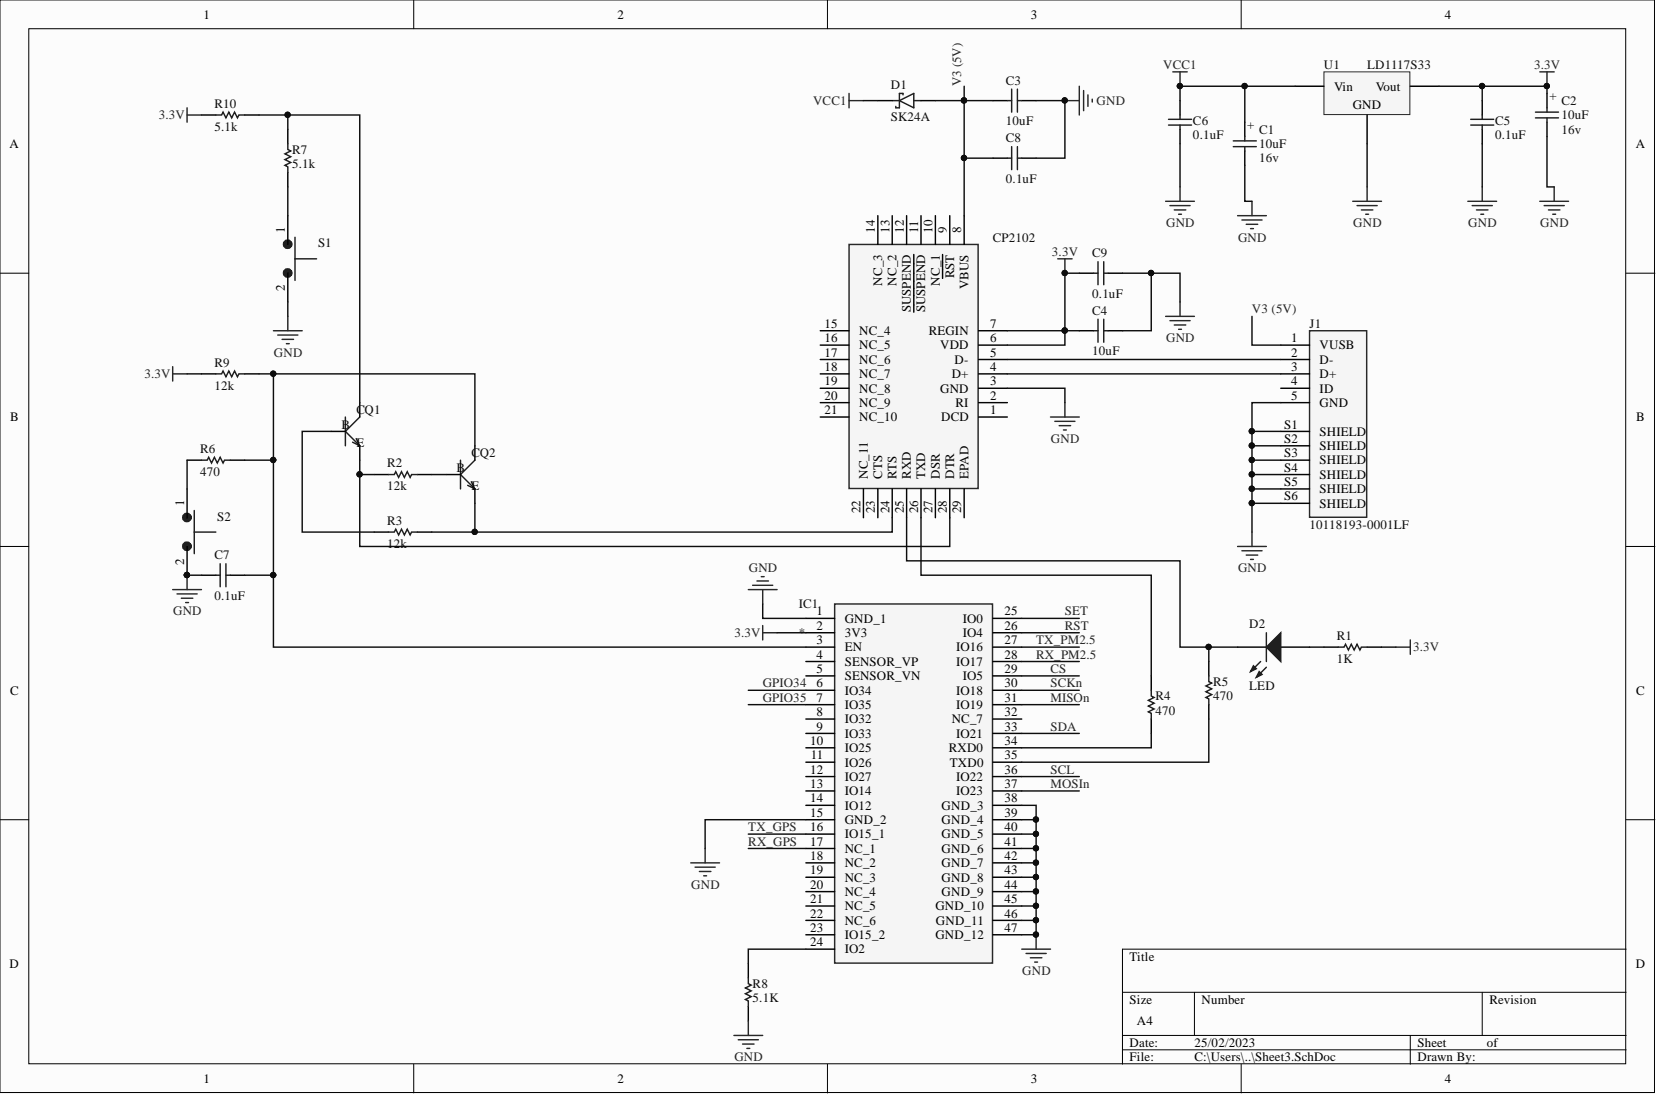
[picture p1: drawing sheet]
<svg xmlns="http://www.w3.org/2000/svg" width="292mm" height="193mm" viewBox="0 0 292 193" stroke-linecap="round" stroke-linejoin="round" font-family="sans-serif">
<defs><g id="words">
<g font-size="2.3">
<text x="35.9" y="3.3">1</text>
<text x="108.9" y="3.3">2</text>
<text x="181.8" y="3.3">3</text>
<text x="254.8" y="3.3">4</text>
<text x="235.3" y="16">Vin</text>
<text x="242.7" y="16">Vout</text>
<text x="238.6" y="19.3">GND</text>
<text x="1.7" y="26.1">A</text>
<text x="288.5" y="26.1">A</text>
<text x="50.3" y="41.1" transform="rotate(-90 50.3 41.1)">1</text>
<text x="154.3" y="41.1" transform="rotate(-90 154.3 41.1)">14</text>
<text x="156.9" y="41.1" transform="rotate(-90 156.9 41.1)">13</text>
<text x="159.4" y="41.1" transform="rotate(-90 159.4 41.1)">12</text>
<text x="161.9" y="41.1" transform="rotate(-90 161.9 41.1)">11</text>
<text x="164.5" y="41.1" transform="rotate(-90 164.5 41.1)">10</text>
<text x="167" y="41.1" transform="rotate(-90 167 41.1)">9</text>
<text x="169.6" y="41.1" transform="rotate(-90 169.6 41.1)">8</text>
<text x="50.3" y="51.4" transform="rotate(-90 50.3 51.4)">2</text>
<text x="155.6" y="50.4" transform="rotate(-90 155.6 50.4)">NC_3</text>
<text x="158.1" y="50.4" transform="rotate(-90 158.1 50.4)">NC_2</text>
<text x="165.8" y="50.4" transform="rotate(-90 165.8 50.4)">NC_1</text>
<text x="168.3" y="49.1" transform="rotate(-90 168.3 49.1)">RST</text>
<text x="170.8" y="51" transform="rotate(-90 170.8 51)">VBUS</text>
<text x="145.4" y="57.8">15</text>
<text x="151.5" y="59.1">NC_4</text>
<text x="160.7" y="55" transform="rotate(-90 160.7 55)">SUSPEND</text>
<text x="163.2" y="55" transform="rotate(-90 163.2 55)">SUSPEND</text>
<text x="163.8" y="59.1">REGIN</text>
<text x="174.6" y="57.8">7</text>
<text x="145.4" y="65.4">18</text>
<text x="145.4" y="62.9">17</text>
<text x="145.4" y="60.4">16</text>
<text x="151.5" y="64.2">NC_6</text>
<text x="151.5" y="61.6">NC_5</text>
<text x="165.8" y="61.6">VDD</text>
<text x="168.4" y="64.2">D-</text>
<text x="174.6" y="65.4">4</text>
<text x="174.6" y="62.9">5</text>
<text x="174.6" y="60.4">6</text>
<text x="227.8" y="60.4">1</text>
<text x="227.8" y="62.9">2</text>
<text x="227.8" y="65.4">3</text>
<text x="232.8" y="61.6">VUSB</text>
<text x="232.8" y="64.2">D-</text>
<text x="145.4" y="70.5">20</text>
<text x="145.4" y="68">19</text>
<text x="151.5" y="71.8">NC_9</text>
<text x="151.5" y="69.2">NC_8</text>
<text x="151.5" y="66.7">NC_7</text>
<text x="165.8" y="69.2">GND</text>
<text x="167.9" y="66.7">D+</text>
<text x="168.5" y="71.8">RI</text>
<text x="174.6" y="70.5">2</text>
<text x="174.6" y="68">3</text>
<text x="227.8" y="68">4</text>
<text x="227.8" y="70.5">5</text>
<text x="232.8" y="66.7">D+</text>
<text x="232.8" y="69.2">ID</text>
<text x="232.8" y="71.8">GND</text>
<text x="1.8" y="74.3">B</text>
<text x="145.4" y="73.1">21</text>
<text x="151.5" y="74.3">NC_10</text>
<text x="166" y="74.3">DCD</text>
<text x="174.6" y="73.1">1</text>
<text x="226.5" y="75.6">S1</text>
<text x="232.8" y="76.9">SHIELD</text>
<text x="288.6" y="74.3">B</text>
<text x="226.5" y="78.1">S2</text>
<text x="226.5" y="80.7">S3</text>
<text x="226.5" y="83.2">S4</text>
<text x="232.8" y="79.4">SHIELD</text>
<text x="232.8" y="81.9">SHIELD</text>
<text x="32.5" y="89.3" transform="rotate(-90 32.5 89.3)">1</text>
<text x="153.1" y="84.5" transform="rotate(-90 153.1 84.5)">NC_11</text>
<text x="155.6" y="84.5" transform="rotate(-90 155.6 84.5)">CTS</text>
<text x="158.1" y="84.5" transform="rotate(-90 158.1 84.5)">RTS</text>
<text x="160.7" y="84.5" transform="rotate(-90 160.7 84.5)">RXD</text>
<text x="163.2" y="84.5" transform="rotate(-90 163.2 84.5)">TXD</text>
<text x="165.8" y="84.5" transform="rotate(-90 165.8 84.5)">DSR</text>
<text x="168.3" y="84.5" transform="rotate(-90 168.3 84.5)">DTR</text>
<text x="170.8" y="84.5" transform="rotate(-90 170.8 84.5)">EPAD</text>
<text x="226.5" y="85.7">S5</text>
<text x="226.5" y="88.3">S6</text>
<text x="232.8" y="84.5">SHIELD</text>
<text x="232.8" y="87">SHIELD</text>
<text x="232.8" y="89.5">SHIELD</text>
<text x="151.8" y="90.6" transform="rotate(-90 151.8 90.6)">22</text>
<text x="154.3" y="90.6" transform="rotate(-90 154.3 90.6)">23</text>
<text x="156.9" y="90.6" transform="rotate(-90 156.9 90.6)">24</text>
<text x="159.4" y="90.6" transform="rotate(-90 159.4 90.6)">25</text>
<text x="161.9" y="90.6" transform="rotate(-90 161.9 90.6)">26</text>
<text x="164.5" y="90.6" transform="rotate(-90 164.5 90.6)">27</text>
<text x="167" y="90.6" transform="rotate(-90 167 90.6)">28</text>
<text x="169.6" y="90.6" transform="rotate(-90 169.6 90.6)">29</text>
<text x="32.5" y="99.6" transform="rotate(-90 32.5 99.6)">2</text>
<text x="144" y="108.6">1</text>
<text x="144" y="111.1">2</text>
<text x="144" y="113.6">3</text>
<text x="149" y="109.8">GND_1</text>
<text x="149" y="112.4">3V3</text>
<text x="169.8" y="109.8">IO0</text>
<text x="169.8" y="112.4">IO4</text>
<text x="177.2" y="108.6">25</text>
<text x="177.2" y="111.1">26</text>
<text x="177.2" y="113.6">27</text>
<text x="144" y="116.2">4</text>
<text x="144" y="118.7">5</text>
<text x="149" y="114.9">EN</text>
<text x="149" y="117.4">SENSOR_VP</text>
<text x="149" y="120">SENSOR_VN</text>
<text x="168.6" y="114.9">IO16</text>
<text x="168.6" y="117.4">IO17</text>
<text x="169.8" y="120">IO5</text>
<text x="177.2" y="116.2">28</text>
<text x="177.2" y="118.7">29</text>
<text x="1.8" y="122.5">C</text>
<text x="144" y="121.3">6</text>
<text x="144" y="123.8">7</text>
<text x="149" y="122.5">IO34</text>
<text x="149" y="125.1">IO35</text>
<text x="168.6" y="122.5">IO18</text>
<text x="168.6" y="125.1">IO19</text>
<text x="177.2" y="121.3">30</text>
<text x="177.2" y="123.8">31</text>
<text x="288.6" y="122.5">C</text>
<text x="142.9" y="131.4">10</text>
<text x="144" y="126.3">8</text>
<text x="144" y="128.9">9</text>
<text x="149" y="127.6">IO32</text>
<text x="149" y="130.1">IO33</text>
<text x="167.9" y="127.6">NC_7</text>
<text x="168.6" y="130.1">IO21</text>
<text x="177.2" y="126.3">32</text>
<text x="177.2" y="128.9">33</text>
<text x="177.2" y="131.4">34</text>
<text x="142.9" y="136.5">12</text>
<text x="143" y="133.9">11</text>
<text x="149" y="132.7">IO25</text>
<text x="149" y="135.2">IO26</text>
<text x="149" y="137.7">IO27</text>
<text x="167.4" y="132.7">RXD0</text>
<text x="167.5" y="135.2">TXD0</text>
<text x="168.6" y="137.7">IO22</text>
<text x="177.2" y="133.9">35</text>
<text x="177.2" y="136.5">36</text>
<text x="142.9" y="139">13</text>
<text x="142.9" y="141.5">14</text>
<text x="149" y="140.3">IO14</text>
<text x="149" y="142.8">IO12</text>
<text x="166.1" y="142.8">GND_3</text>
<text x="168.6" y="140.3">IO23</text>
<text x="177.2" y="139">37</text>
<text x="177.2" y="141.5">38</text>
<text x="142.9" y="144.1">15</text>
<text x="142.9" y="146.6">16</text>
<text x="142.9" y="149.2">17</text>
<text x="149" y="145.3">GND_2</text>
<text x="149" y="147.9">IO15_1</text>
<text x="166.1" y="145.3">GND_4</text>
<text x="166.1" y="147.9">GND_5</text>
<text x="177.2" y="144.1">39</text>
<text x="177.2" y="146.6">40</text>
<text x="177.2" y="149.2">41</text>
<text x="142.9" y="151.7">18</text>
<text x="142.9" y="154.2">19</text>
<text x="149" y="150.4">NC_1</text>
<text x="149" y="153">NC_2</text>
<text x="149" y="155.5">NC_3</text>
<text x="166.1" y="150.4">GND_6</text>
<text x="166.1" y="153">GND_7</text>
<text x="166.1" y="155.5">GND_8</text>
<text x="177.2" y="151.7">42</text>
<text x="177.2" y="154.2">43</text>
<text x="142.9" y="156.8">20</text>
<text x="142.9" y="159.3">21</text>
<text x="142.9" y="161.8">22</text>
<text x="149" y="158">NC_4</text>
<text x="149" y="160.6">NC_5</text>
<text x="165" y="160.6">GND_10</text>
<text x="166.1" y="158">GND_9</text>
<text x="177.2" y="156.8">44</text>
<text x="177.2" y="159.3">45</text>
<text x="177.2" y="161.8">46</text>
<text x="142.9" y="164.4">23</text>
<text x="142.9" y="166.9">24</text>
<text x="149" y="163.1">NC_6</text>
<text x="149" y="165.6">IO15_2</text>
<text x="165" y="165.6">GND_12</text>
<text x="165.1" y="163.1">GND_11</text>
<text x="177.2" y="164.4">47</text>
<text x="1.7" y="170.7">D</text>
<text x="149" y="168.2">IO2</text>
<text x="199.3" y="169.4">Title</text>
<text x="288.5" y="170.7">D</text>
<text x="199.3" y="177.1">Size</text>
<text x="212" y="177.1">Number</text>
<text x="262.7" y="177.1">Revision</text>
<text x="199.3" y="184.7">Date:</text>
<text x="200.5" y="180.9">A4</text>
<text x="210.7" y="184.7">25/02/2023</text>
<text x="250" y="184.7">Sheet</text>
<text x="262.3" y="184.7">of</text>
<text x="35.9" y="191">1</text>
<text x="108.9" y="191">2</text>
<text x="181.8" y="191">3</text>
<text x="199.3" y="187.2">File:</text>
<text x="210.7" y="187.2">C:\Users\..\Sheet3.SchDoc</text>
<text x="250" y="187.2">Drawn By:</text>
<text x="254.8" y="191">4</text>
</g>
<g font-size="2.3" fill="#0e0e0e">
<text x="157.1" y="15.7">D1</text>
<text x="177.4" y="15">C3</text>
<text x="233.5" y="12.2">U1</text>
<text x="241.1" y="12.2">LD1117S33</text>
<text x="273.4" y="16.5" transform="rotate(90 273.4 16.5)">+</text>
<text x="37.8" y="23.1">5.1k</text>
<text x="37.8" y="19">R10</text>
<text x="157.1" y="21.3">SK24A</text>
<text x="177.4" y="22.1">10uF</text>
<text x="210.4" y="22.1">C6</text>
<text x="220.1" y="21.6" transform="rotate(90 220.1 21.6)">+</text>
<text x="222.1" y="23.6">C1</text>
<text x="263.7" y="22.1">C5</text>
<text x="275.4" y="21">10uF</text>
<text x="275.4" y="23.6">16v</text>
<text x="275.4" y="18.5">C2</text>
<text x="51.5" y="29.7">5.1k</text>
<text x="51.5" y="27.1">R7</text>
<text x="177.4" y="25.1">C8</text>
<text x="210.4" y="24.6">0.1uF</text>
<text x="222.1" y="26.1">10uF</text>
<text x="222.1" y="28.7">16v</text>
<text x="263.7" y="24.6">0.1uF</text>
<text x="177.4" y="32.2">0.1uF</text>
<text x="56.1" y="43.6">S1</text>
<text x="175.1" y="42.6">CP2102</text>
<text x="192.7" y="45.4">C9</text>
<text x="192.7" y="52.5">0.1uF</text>
<text x="192.7" y="55.5">C4</text>
<text x="231" y="57.8">J1</text>
<text x="37.8" y="64.7">R9</text>
<text x="192.7" y="62.7">10uF</text>
<text x="37.8" y="68.7">12k</text>
<text x="60.2" y="75.6">B</text>
<text x="62.9" y="73.1">CQ1</text>
<text x="35.3" y="84">470</text>
<text x="35.3" y="79.9">R6</text>
<text x="62.9" y="78.8">E</text>
<text x="68.3" y="82.4">R2</text>
<text x="80.6" y="83.2">B</text>
<text x="83.2" y="80.7">CQ2</text>
<text x="68.3" y="86.5">12k</text>
<text x="83.2" y="86.4">E</text>
<text x="38.3" y="91.8">S2</text>
<text x="68.3" y="92.6">R3</text>
<text x="231" y="93.3">10118193-0001LF</text>
<text x="37.8" y="98.7">C7</text>
<text x="68.3" y="96.6">12k</text>
<text x="37.8" y="105.8">0.1uF</text>
<text x="140.9" y="107.3">IC1</text>
<text x="140.9" y="112.4">*</text>
<text x="220.3" y="110.8">D2</text>
<text x="235.8" y="112.9">R1</text>
<text x="235.8" y="116.9">1K</text>
<text x="203.8" y="123.5">R4</text>
<text x="214" y="123.5">470</text>
<text x="214" y="121">R5</text>
<text x="220.3" y="121.8">LED</text>
<text x="203.8" y="126.1">470</text>
<text x="132.8" y="176.8">5.1K</text>
<text x="132.8" y="174.3">R8</text>
</g>
<g font-size="2.3" fill="#262626">
<text x="169.6" y="15.2" transform="rotate(-90 169.6 15.2)">V3 (5V)</text>
<text x="205.2" y="12.2">VCC1</text>
<text x="270.6" y="12.2">3.3V</text>
<text x="28" y="21">3.3V</text>
<text x="143.4" y="18.5">VCC1</text>
<text x="193.4" y="18.5">GND</text>
<text x="205.7" y="40.1">GND</text>
<text x="238.7" y="40.1">GND</text>
<text x="259" y="40.1">GND</text>
<text x="271.7" y="40.1">GND</text>
<text x="185.6" y="45.1">3.3V</text>
<text x="218.4" y="42.6">GND</text>
<text x="220.8" y="55.3">V3 (5V)</text>
<text x="48.3" y="62.9">GND</text>
<text x="205.7" y="60.4">GND</text>
<text x="25.5" y="66.7">3.3V</text>
<text x="185.4" y="78.1">GND</text>
<text x="132.1" y="101">GND</text>
<text x="218.4" y="101">GND</text>
<text x="30.5" y="108.6">GND</text>
<text x="129.5" y="112.4">3.3V</text>
<text x="182.8" y="113.6">TX_PM2.5</text>
<text x="187.8" y="111.1">RST</text>
<text x="187.8" y="108.6">SET</text>
<text x="182.8" y="116.2">RX_PM2.5</text>
<text x="185.3" y="118.7">CS</text>
<text x="249.3" y="114.9">3.3V</text>
<text x="134.5" y="121.3">GPIO34</text>
<text x="134.5" y="123.8">GPIO35</text>
<text x="185.3" y="121.3">SCKn</text>
<text x="185.3" y="123.8">MISOn</text>
<text x="185.3" y="128.9">SDA</text>
<text x="185.3" y="136.5">SCL</text>
<text x="185.3" y="139">MOSIn</text>
<text x="132" y="146.6">TX_GPS</text>
<text x="132" y="149.2">RX_GPS</text>
<text x="121.9" y="156.8">GND</text>
<text x="180.3" y="172">GND</text>
<text x="129.5" y="187.2">GND</text>
</g>
</g></defs>
<g fill="#fcfcfc" stroke="#000" stroke-width=".18">
<path d="M0 0h291.8v192.7h-291.8z"/>
<path d="M5.1 5.1h281.7v182.5h-281.7z"/>
</g>
<g fill="none" stroke="#000" stroke-width=".18">
<path d="M73 0v5.1M146 0v5.1M218.9 0v5.1M0 48.2h5.1M286.8 48.2h5.1M0 96.4h5.1M286.8 96.4h5.1M0 144.6h5.1M286.8 144.6h5.1M198 175h88.8M210.7 175v7.6M261.4 175v7.6"/>
<path d="M286.8 167.4h-88.8v20.3M73 187.7v5.1M146 187.7v5.1M198 182.6h88.8M198 185.2h88.8M218.9 187.7v5.1M248.8 182.6v5.1"/>
</g>
<path d="M149.8 43.1h22.7v43.1h-22.7z" fill="#f5f5f5" stroke="#262626" stroke-width=".25"/>
<g fill="none" stroke="#000" stroke-width=".25">
<path d="M154.8 17.7h2.6M162.5 17.7h2.5M175.1 17.7h2.6M180.2 17.7h2.6M154.8 38v5.1M157.4 38v5.1M159.9 38v5.1M162.5 38v5.1M165 38v5.1M167.5 38v5.1M170.1 38v5.1M175.1 27.9h2.6"/>
<path d="M180.2 27.9h2.6M144.7 58.3h5.1M161.2 44.9v10.2M166.3 44.9v4.2M172.6 58.3h5.1M190.4 58.3h2.5M190.4 48.2h2.5M195.5 58.3h2.5M195.5 48.2h2.5M144.7 73.6h5.1M144.7 71h5.1M144.7 68.5h5.1"/>
<path d="M144.7 65.9h5.1M144.7 63.4h5.1M144.7 60.9h5.1M172.6 73.6h5.1M172.6 71h5.1M172.6 68.5h5.1M172.6 65.9h5.1M172.6 63.4h5.1M172.6 60.9h5.1M152.3 86.2v5.1M154.8 86.2v5.1M157.4 86.2v5.1"/>
<path d="M159.9 86.2v5.1M162.5 86.2v5.1M165 86.2v5.1M167.5 86.2v5.1M170.1 86.2v5.1"/>
</g>
<g fill="none" stroke="#1c1c1c" stroke-width=".25">
<path d="M157.4 17.7h1.2M158.6 17.7l2.6-1.2v2.5zM159.3 16.7v-.2h-.7v2.5h-.6v-.2M161.2 17.7h1.3M177.7 17.7h.7M178.4 15.7v4.1M179.5 15.7v4.1M179.5 17.7h.7M177.7 27.9h.7M178.4 25.9v4M179.5 25.9v4M179.5 27.9h.7"/>
<path d="M192.9 48.2h.8M192.9 58.3h.8M193.7 46.2v4M193.7 56.3v4.1M194.7 46.2v4M194.7 56.3v4.1M194.7 48.2h.8M194.7 58.3h.8"/>
</g>
<g fill="none" stroke="#262626" stroke-width=".25">
<path d="M149.8 16.5v2.5M149.8 17.7h2.5M187.8 17.7h2.6M190.4 15.2v5.1M191.1 16v3.5M191.9 16.7v2.1M192.7 17.5v.5M186.6 45.7h2.5M187.8 45.7v2.5M205.6 55.8h5.1M206.4 56.6h3.5M207.1 57.3h2.1"/>
<path d="M207.9 58.1h.5M208.1 53.3v2.5"/>
</g>
<g fill="#0e0e0e" stroke="#0e0e0e" stroke-width=".18">
<circle cx="187.8" cy="17.7" r=".47"/>
<circle cx="187.8" cy="48.2" r=".47"/>
</g>
<path d="M231 58.3h10.1v32.9h-10.1z" fill="#f5f5f5" stroke="#262626" stroke-width=".25"/>
<path d="M225.9 60.9h5.1M225.9 63.4h5.1M225.9 65.9h5.1M225.9 68.5h5.1M225.9 71h5.1M225.9 76.1h5.1M225.9 78.6h5.1M225.9 81.2h5.1M225.9 83.7h5.1M225.9 86.2h5.1M225.9 88.8h5.1" fill="none" stroke="#000" stroke-width=".25"/>
<path d="M185.3 73.6h5.1M186.1 74.3h3.5M186.8 75.1h2.1M187.6 75.8h.5M187.8 71v2.6M218.3 96.4h5.1M219.1 97.2h3.5M219.8 97.9h2.1M220.6 98.7h.5M220.8 93.9v2.5" fill="none" stroke="#262626" stroke-width=".25"/>
<path d="M233.5 12.7h15.2v7.5h-15.2z" fill="#f5f5f5" stroke="#262626" stroke-width=".18"/>
<path d="M208.1 17.7v2.6M228.5 15.2h5M248.8 15.2h5M261.4 17.7v2.6M272.9 16.5v2.5M208.1 22.8v2.6M219.6 21.6v2.5M219.6 26.6v2.6M241.1 20.3v5.1M261.4 22.8v2.6M272.9 21.6v2.5" fill="none" stroke="#000" stroke-width=".25"/>
<g fill="none" stroke="#1c1c1c" stroke-width=".25">
<path d="M270.8 19.8h4.1M272.9 19v.8M206.1 21h4.1M206.1 22.1h4.1M208.1 20.3v.7M208.1 22.1v.7M217.5 25.9h4.1M217.5 24.9h4.1M219.6 24.1v.8M219.6 25.9v.7M259.4 21h4.1M259.4 22.1h4.1"/>
<path d="M261.4 20.3v.7M261.4 22.1v.7M270.8 20.8h4.1M272.9 20.8v.8"/>
</g>
<g fill="none" stroke="#262626" stroke-width=".25">
<path d="M206.9 12.7h2.5M208.1 12.7v2.5M271.6 12.7h2.5M272.9 12.7v2.5M205.6 35.5h5.1M206.4 36.3h3.5M207.1 37h2.1M207.9 37.8h.5M208.1 33v2.5M218.3 38h5.1M219.1 38.8h3.5M219.8 39.6h2.1"/>
<path d="M220.8 35.5v2.5M238.6 35.5h5.1M239.4 36.3h3.5M240.1 37h2.1M240.9 37.8h.5M241.1 33v2.5M258.9 35.5h5.1M259.7 36.3h3.5M260.4 37h2.1M261.2 37.8h.5M261.4 33v2.5M271.6 35.5h5.1"/>
<path d="M272.4 36.3h3.5M273.1 37h2.1M273.9 37.8h.5M274.1 33v2.5M220.6 40.3h.5"/>
</g>
<g fill="#0e0e0e" stroke="#0e0e0e" stroke-width=".18">
<circle cx="208.1" cy="15.2" r=".47"/>
<circle cx="272.8" cy="15.2" r=".47"/>
</g>
<path d="M147.2 106.5h27.9v63.4h-27.9z" fill="#f5f5f5" stroke="#262626" stroke-width=".25"/>
<g fill="none" stroke="#000" stroke-width=".25">
<path d="M35.5 20.3h2.6M43.2 20.3h2.5M50.8 22.8v2.6M50.8 30.4v2.6M50.8 38v5.1M50.8 48.2v5.1M35.5 65.9h2.6M43.2 65.9h2.5M58.4 76.1h2.5M63.5 71v2.6M63.5 78.6v2.6M83.8 78.6v2.6"/>
<path d="M33 81.2h2.5M33 86.2v5.1M33 96.4v5.1M40.6 81.2h2.6M66 83.7h2.5M66 93.9h2.5M73.6 83.7h2.6M73.6 93.9h2.6M78.7 83.7h2.5M83.8 86.2v2.6M35.5 101.5h2.6M40.6 101.5h2.6"/>
<path d="M142.1 109.1h5.1M142.1 111.6h5.1M142.1 114.1h5.1M142.1 116.7h5.1M142.1 119.2h5.1M175.1 109.1h5.1M175.1 111.6h5.1M175.1 114.1h5.1M175.1 116.7h5.1M175.1 119.2h5.1M218.3 114.1h5.1M225.9 114.1h5.1"/>
<path d="M233.5 114.1h2.6M241.1 114.1h2.6M142.1 121.8h5.1M142.1 124.3h5.1M142.1 126.8h5.1M142.1 129.4h5.1M142.1 131.9h5.1M142.1 134.4h5.1M142.1 137h5.1M142.1 139.5h5.1M175.1 121.8h5.1M175.1 124.3h5.1"/>
<path d="M175.1 126.8h5.1M175.1 129.4h5.1M175.1 131.9h5.1M175.1 134.4h5.1M175.1 137h5.1M175.1 139.5h5.1M142.1 142.1h5.1M142.1 144.6h5.1M142.1 147.1h5.1M142.1 149.7h5.1M142.1 152.2h5.1M142.1 154.7h5.1"/>
<path d="M142.1 157.3h5.1M142.1 159.8h5.1M175.1 142.1h5.1M175.1 144.6h5.1M175.1 147.1h5.1M175.1 149.7h5.1M175.1 152.2h5.1M175.1 154.7h5.1M175.1 157.3h5.1M175.1 159.8h5.1M142.1 162.3h5.1M142.1 164.9h5.1"/>
<path d="M142.1 167.4h5.1M175.1 162.3h5.1M175.1 164.9h5.1"/>
</g>
<g fill="none" stroke="#1c1c1c" stroke-width=".25">
<path d="M38.1 20.3h1l.2-.5 .6 1 .5-1 .5 1 .5-1 .5 1 .2-.5h1.1M50.8 25.4v1l.5 .2-1 .5 1 .5-1 .5 1 .6-1 .5 .5 .2v1M52 41.8v7.7M52 45.7h3.8M38.1 65.9h1l.2-.5 .6 1.1 .5-1.1 .5 1.1 .5-1.1 .5 1.1 .2-.6h1.1M60.9 73.6v5M62.2 78l1.3 .6M62.8 77.4l.7 1.2M63.5 73.6l-2.6 2.5 2.6 2.5M34.3 90v7.7M34.3 93.9h3.8M35.5 81.2h1.1l.2-.5 .5 1 .5-1 .5 1 .5-1 .5 1 .3-.5h1"/>
<path d="M38.8 99.4v4.1M39.9 99.4v4.1M68.5 83.7h1.1l.2-.5 .5 1 .5-1 .5 1 .5-1 .5 1 .3-.5h1M68.5 93.9h1.1l.2-.6 .5 1.1 .5-1.1 .5 1.1 .5-1.1 .5 1.1 .3-.5h1M81.2 81.2v5M82.5 85.6l1.3 .6M83.1 85l.7 1.2M83.8 81.2l-2.6 2.5 2.6 2.5M38.1 101.5h.7M39.9 101.5h.7M236.1 114.1h1l.2-.5 .5 1.1 .6-1.1 .5 1.1 .5-1.1 .5 1.1 .2-.6h1"/>
</g>
<g fill="none" stroke="#1c1c1c" stroke-width="1.3">
<circle cx="50.7" cy="43.1" r=".22"/>
<circle cx="50.7" cy="48.2" r=".22"/>
<circle cx="33" cy="91.3" r=".22"/>
<circle cx="33" cy="96.4" r=".22"/>
</g>
<g fill="none" stroke="#262626" stroke-width=".25">
<path d="M33 19v2.6M33 20.3h2.5M48.2 58.3h5.1M49 59.1h3.5M49.8 59.9h2M50.8 55.8v2.5M30.5 64.7v2.5M30.5 65.9h2.5M50.5 60.6h.5M30.5 104h5M31.2 104.8h3.6M32 105.5h2"/>
<path d="M32.7 106.3h.6M33 101.5v2.5M132 104h5.1M132.8 103.2h3.5M133.5 102.5h2M134.3 101.7h.5M134.5 104v2.5M134.5 110.3v2.6M134.5 111.6h2.6M246.2 114.1h2.6M248.8 112.9v2.5M121.8 152.2h5.1"/>
<path d="M122.6 153h3.6M123.4 153.7h2M124.1 154.5h.5M124.4 149.7v2.5M180.2 167.4h5.1M181 168.2h3.5M181.7 168.9h2.1M182.5 169.7h.5M182.8 164.9v2.5"/>
</g>
<g fill="#0e0e0e" stroke="#0e0e0e" stroke-width=".18">
<circle cx="33" cy="101.4" r=".47"/>
<circle cx="182.7" cy="164.8" r=".47"/>
</g>
<path d="M223.4 114.1l2.5-2.5v5.1z" fill="#1c1c1c"/>
<path d="M222.4 116.7l-1.8 1.8M223.4 114.1l2.5-2.5v5.1zM223.4 117.7l-1.8 1.8" fill="none" stroke="#1c1c1c" stroke-width=".25"/>
<path d="M221.1 117.4l.5 .6-1 .5z" fill="#1c1c1c"/>
<path d="M221.1 117.4l.5 .6-1 .5z" fill="none" stroke="#1c1c1c" stroke-width=".25"/>
<path d="M222.1 118.5l.5 .5-1 .5z" fill="#1c1c1c"/>
<path d="M213.2 119.2v1l.5 .3-1 .5 1 .5-1 .5 1 .5-1 .5 .5 .3v1M222.1 118.5l.5 .5-1 .5zM223.4 111.6v5.1M203.1 121.8v1l.5 .2-1 .5 1 .5-1 .5 1 .6-1 .5 .5 .2v1M132 172.5v1l.5 .3-1 .5 1 .5-1 .5 1 .5-1 .5 .5 .3v1" fill="none" stroke="#1c1c1c" stroke-width=".25"/>
<path d="M203.1 119.2v2.6M213.2 116.7v2.5M203.1 126.8v2.6M213.2 124.3v2.5M132 170v2.5M132 177.6v2.5" fill="none" stroke="#000" stroke-width=".25"/>
<g fill="none" stroke="#0e0e0e" stroke-width=".25">
<path d="M152.3 17.7h2.5M165 17.7h10.1M170.1 15.2v22.8M182.8 17.7h5v10.2h-5M208.1 17.7v-2.5h11.5v6.4M219.6 15.2h8.9M253.8 15.2h19.1v1.3M261.4 15.2v2.5M45.7 20.3h5.1v2.5M50.8 20.3h12.7v50.7M50.8 33v5M170.1 27.9h5"/>
<path d="M208.1 25.4v7.6M219.6 29.2v6.3h1.2M241.1 25.4v7.6M261.4 25.4v7.6M272.9 24.1v8.9h1.2M50.8 53.3v2.5M177.7 58.3h12.7M190.4 48.2h-2.6v12.7h-10.1M198 48.2h10.1v5.1M203.1 48.2v10.1h-5.1M220.8 55.8v5.1h5.1M33 65.9h2.5"/>
<path d="M45.7 65.9h2.5v15.3h-5M48.2 65.9h35.6v12.7M58.4 76.1h-5.1v17.8h12.7M177.7 68.5h10.1v2.5M177.7 63.4h48.2M177.7 65.9h48.2M220.8 76.1h5.1M220.8 78.6h5.1M225.9 71h-5.1v22.9M33 81.2v5M48.2 81.2v20.3h-5M63.5 81.2v2.5h2.5"/>
<path d="M63.5 83.7v12.7h104v-5.1M76.2 83.7h2.5M83.8 88.8v5.1h-7.6M157.4 91.3v2.6h-73.6M159.9 91.3v7.6h48.2v15.2h10.2M162.5 91.3v10.2h40.6v17.7M220.8 81.2h5.1M220.8 83.7h5.1M220.8 86.2h5.1M220.8 88.8h5.1M33 101.5h2.5M48.2 101.5v12.6h93.9"/>
<path d="M134.5 106.5v2.6h7.6M137.1 111.6h5M180.2 111.6h10.2M180.2 114.1h10.2M180.2 119.2h10.2M180.2 116.7h10.2M180.2 109.1h10.2M213.2 114.1v2.6M231 114.1h2.5M243.7 114.1h2.5M132 121.8h10.1M132 124.3h10.1"/>
<path d="M180.2 121.8h10.2M180.2 124.3h10.2M180.2 129.4h10.2M180.2 137h10.2M180.2 139.5h10.2M203.1 129.4v2.5h-22.9M213.2 126.8v7.6h-33M132 149.7h10.1M132 147.1h10.1M142.1 144.6h-17.7v5.1M180.2 159.8h2.6v2.5M180.2 157.3h2.6v2.5"/>
<path d="M180.2 154.7h2.6v2.6M180.2 152.2h2.6v2.5M180.2 147.1h2.6v5.1M180.2 144.6h2.6v2.5M180.2 142.1h2.6v2.5M180.2 149.7h2.6M142.1 167.4h-10.1v2.6M180.2 162.3h2.6v2.6h-2.6"/>
</g>
<g fill="#0e0e0e" stroke="#0e0e0e" stroke-width=".18">
<circle cx="170" cy="27.9" r=".47"/>
<circle cx="187.8" cy="17.7" r=".47"/>
<circle cx="170" cy="17.7" r=".47"/>
<circle cx="187.8" cy="58.3" r=".47"/>
<circle cx="187.8" cy="48.2" r=".47"/>
<circle cx="203" cy="48.2" r=".47"/>
<circle cx="220.8" cy="76.1" r=".47"/>
<circle cx="220.8" cy="78.6" r=".47"/>
<circle cx="220.8" cy="81.1" r=".47"/>
<circle cx="220.8" cy="83.7" r=".47"/>
<circle cx="220.8" cy="86.2" r=".47"/>
<circle cx="220.8" cy="88.7" r=".47"/>
<circle cx="219.5" cy="15.2" r=".47"/>
<circle cx="261.4" cy="15.2" r=".47"/>
<circle cx="208.1" cy="15.2" r=".47"/>
<circle cx="272.8" cy="15.2" r=".47"/>
<circle cx="50.7" cy="20.2" r=".47"/>
<circle cx="63.4" cy="83.7" r=".47"/>
<circle cx="83.7" cy="93.8" r=".47"/>
<circle cx="48.2" cy="65.9" r=".47"/>
<circle cx="48.2" cy="81.1" r=".47"/>
<circle cx="33" cy="101.4" r=".47"/>
<circle cx="48.2" cy="101.4" r=".47"/>
<circle cx="182.7" cy="162.3" r=".47"/>
<circle cx="182.7" cy="164.8" r=".47"/>
<circle cx="182.7" cy="159.8" r=".47"/>
<circle cx="182.7" cy="157.2" r=".47"/>
<circle cx="182.7" cy="154.7" r=".47"/>
<circle cx="182.7" cy="152.2" r=".47"/>
<circle cx="182.7" cy="149.6" r=".47"/>
<circle cx="182.7" cy="147.1" r=".47"/>
<circle cx="182.7" cy="144.6" r=".47"/>
<circle cx="213.2" cy="114.1" r=".47"/>
</g>
<path d="M129.5 182.6h5M130.2 183.4h3.6M131 184.2h2M131.7 184.9h.5M132 180.1v2.5" fill="none" stroke="#262626" stroke-width=".25"/>
<use href="#words"/>
</svg>
